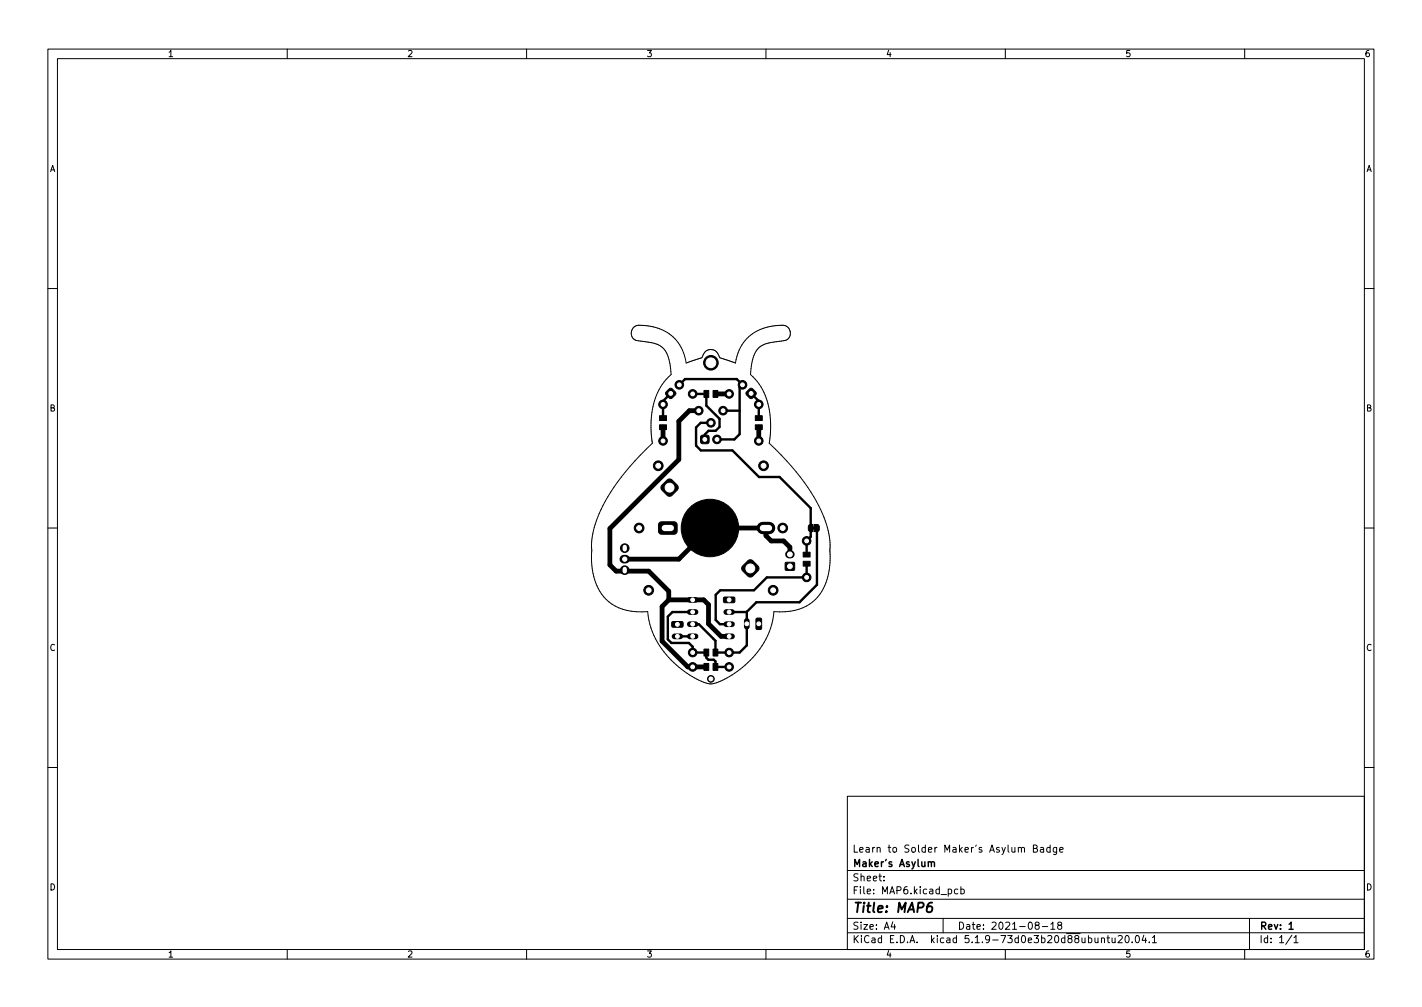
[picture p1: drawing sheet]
<svg xmlns="http://www.w3.org/2000/svg" width="297mm" height="210mm" viewBox="0 0 297 210" stroke-linecap="round" stroke-linejoin="round" font-family="sans-serif">
<defs><g id="words">
<text font-size="2.8" x="178" y="190.6">Title: MAP6</text>
<g font-size="2.1">
<text x="178" y="178">Learn to Solder Maker's Asylum Badge</text>
<text x="178" y="184">Sheet:</text>
<text x="178" y="181">Maker's Asylum</text>
<text x="178" y="186.7">File: MAP6.kicad_pcb</text>
<text x="178" y="196.9">KiCad E.D.A. kicad 5.1.9-73d0e3b20d88ubuntu20.04.1</text>
<text x="178" y="194.1">Size: A4</text>
<text x="200" y="194.1">Date: 2021-08-18</text>
<text x="263" y="194.1">Rev: 1</text>
<text x="263" y="196.9">Id: 1/1</text>
</g>
<g font-size="1.8">
<text x="35" y="11.9">1</text>
<text x="85" y="11.9">2</text>
<text x="135" y="11.9">3</text>
<text x="185" y="11.9">4</text>
<text x="235" y="11.9">5</text>
<text x="285" y="11.9">6</text>
<text x="10.3" y="35.9">A</text>
<text x="285.3" y="35.9">A</text>
<text x="10.3" y="85.9">B</text>
<text x="285.3" y="85.9">B</text>
<text x="10.3" y="135.9">C</text>
<text x="285.3" y="135.9">C</text>
<text x="10.3" y="185.9">D</text>
<text x="285.3" y="185.9">D</text>
<text x="35" y="199.9">1</text>
<text x="85" y="199.9">2</text>
<text x="135" y="199.9">3</text>
<text x="185" y="199.9">4</text>
<text x="235" y="199.9">5</text>
<text x="285" y="199.9">6</text>
</g>
</g></defs>
<g fill="none" stroke="#000" stroke-width=".21">
<path d="M10 10.2h277v190.1h-277zM12 12.2h273v186.1h-273zM60 10.2v2M110 10.2v2M160 10.2v2M210 10.2v2M260 10.2v2M10 60.2h2M132.3 68.4a3.2 3.2 0 0 1 2.9-.4 8.8 8.8 0 0 1 8.1 7.8l3.3-1.1 .1-.3a1.78 1.78 0 0 1 1.8-1.4 1.78 1.78 0 0 1 1.7 1.4l.1 .3 3.3 1.1a9.2 9.2 0 0 1 9.9-7.9 1.66 1.66 0 0 1 1.6 1.8 1.66 1.66 0 0 1-1.9 1.5l-1.1 .2a5 5 0 0 0-4.3 2.2 11.2 11.2 0 0 0-1 4.6 14.2 14.2 0 0 1 4.2 11.6l-.3 2.7 1.3 1.3a41.3 41.3 0 0 1 10.4 15 23.8 23.8 0 0 1 .9 9.3 10.1 10.1 0 0 1-5.6 8.8 12.8 12.8 0 0 1-6 .8 17.9 17.9 0 0 1-8.8 13.2l-2 1.1a4.3 4.3 0 0 1-4.9 0 19.4 19.4 0 0 1-10.5-12.5l-.2-1.8a10.4 10.4 0 0 1-9.1-3 14 14 0 0 1-2.6-9.8 16.4 16.4 0 0 1 2.4-9.4 48.8 48.8 0 0 1 10.3-13 18.4 18.4 0 0 1 1.7-11.7l1.2-1.6 1-1-.1-.6a6.9 6.9 0 0 0-1.9-5.2 11.3 11.3 0 0 0-5.2-1.3 1.63 1.63 0 0 1-.7-2.7zM285 60.2h2M10 110.2h2M285 110.2h2"/>
<path d="M10 160.2h2M177 166.3h108v32h-108zM215.9 177.1h.6l.1-.2v-.3l-.7-.2v1.5h.5l.2-.1 .1-.4-.3-.3M217.4 177h.5l.1 .9M218 177.3l-.5 .1-.2 .2 .2 .3h.5M219.4 177l-.5-.1-.3 .3 .2 .7h.6M219.4 176.4v1.5M220.7 176.9v1.2l-.3 .3h-.3M220.7 177l-.4-.1-.3 .3 .1 .7h.6M221.4 177.4l.7-.1-.1-.3-.4-.1-.2 .2v.8h.6M285 160.2h2M60 198.3v2"/>
<path d="M110 198.3v2M160 198.3v2M177 194.8h108M177 191.8h108M177 187.8h108M177 181.8h108M184.6 183.8v.1M184.6 183v.1M186.5 192.5l-.4 1h1M186.9 193v1M197 191.8v3M200.1 185.7l-.5-.1-.2 .3 .1 .7h.6"/>
<path d="M200.7 185.7l.4-.1 .3 .3-.1 .7h-.6M200.7 185.1v1.5M210 198.3v2M216.5 193.2l-.3-.3 .1-.2 .2-.2 .4 .1 .2 .2-.1 .2-.6 .2-.2 .3 .1 .4 .2 .1h.3l.3-.3v-.2l-.3-.3M217.7 193.5h1.2M219.5 193l.4-.5v1.5M219.5 194h.9M221.2 193.2l-.3-.3 .1-.2 .2-.2 .4 .1 .2 .2-.1 .2-.6 .2-.2 .3 .1 .4 .2 .1h.3l.3-.3-.1-.4-.2-.1M230.1 196l.2-.2 .3 .1 .1 .9M230.1 195.8v1M231.2 195.8h.6M231.4 195.3v1.3l.4 .2"/>
<path d="M232.3 195.8l.1 1h.3l.2-.1M232.9 195.8v1M233.6 195.5l.5-.2 .3 .5-.9 1h.9M235.2 195.4l.2-.1a.8 .8 0 0 1 .5 .8 .8 .8 0 0 1-.5 .7 1 1 0 0 1-.2-1.4zM236.5 196.7v.1M237.3 195.5l.2-.2a.8 .8 0 0 1 .5 .8 .8 .8 0 0 1-.5 .7l-.2-.1-.2-.4zM238.9 195.3l-.3 1h.9M239.3 195.8v1M240.1 196.7v.1M240.7 195.8l.4-.5v1.5M240.7 196.8h.9M260 198.3v2"/>
<path d="M261 191.8v6.5M269.9 195.3l-1.3 1.9M270.3 195.8l.4-.5v1.5M270.3 196.8h.8"/>
</g>
<path d="M193.9 180.1l.2-.2 .4 .1 .1 .9M194.6 180.1l.2-.2 .3 .1 .1 .9M269.3 193l.4-.5v1.5M269.3 194h.8" fill="none" stroke="#000" stroke-width=".3"/>
<path d="M194.7 188.5a.91 .91 0 0 0-1 .8l-.1 .8 .1 .3a.66 .66 0 0 0 1-.3l.1-.5-.2-.3a.66 .66 0 0 0-1 .3" fill="none" stroke="#000" stroke-width=".4"/>
<g fill="#000" stroke="#000" stroke-width=".21">
<path d="M137.8 88.7h1.4v1h-1.4zM137.8 86.8h1.4v1h-1.4zM139.1 81.8l.8-.7h.3l.9 .8 .1 .3-.8 .9-.4 .1-.9-.8zM146.5 91l.3-.2 1.2 .2 .1 .3-.1 1.2-.3 .1-1.2-.1-.2-.3zM147 81.5h1v1.5h-1zM148.9 81.5h1v1.5h-1zM155.9 81.8l.7-.7h.4l.9 .8 .1 .3-.8 .9-.4 .1-.9-.8zM157.8 88.7h1.4v1h-1.4zM157.8 86.8h1.4v1h-1.4zM138.3 101.3l1-1.1a.75 .75 0 0 1 1.1 0l1.1 1.1a.75 .75 0 0 1 0 1l-1.1 1.1a.75 .75 0 0 1-1.1 0l-1-1.1a.75 .75 0 0 1 0-1zM137.7 109.1l.4-.1 2.7-.1a.65 .65 0 0 1 .7 .7v1.3a.65 .65 0 0 1-.7 .6h-2.6a.65 .65 0 0 1-.7-.6l.1-1.4zM155.1 118.2l1.1-1.1a.75 .75 0 0 1 1.1 0l1 1.1a.75 .75 0 0 1 0 1l-1 1.1a.75 .75 0 0 1-1.1 0l-1.1-1.1a.75 .75 0 0 1 0-1z"/>
<path d="M164.1 117.5h1.8v1.5h-1.8zM167.8 117.2h1.4v1h-1.4zM167.8 115.3h1.4v1h-1.4zM169 109.6l.9-.1v1.5h-.7l-.3-.2v-.8zM170.2 109.5h.6l.3 .3v.8l-.2 .4h-.7zM169.7 110h.6v.4h-.6zM140.4 129.9l2.1-.1 .2 .2v.8l-.3 .2-1.9-.1-.2-.2zM147 138.5h1v1.5h-1zM147 135.5h1v1.5h-1zM148.9 138.5h1v1.5h-1zM148.9 135.5h1v1.5h-1zM151.2 124.7h2.1l.2 .2v.8l-.3 .1h-1.9l-.2-.2z"/>
<path d="M158 129.1l.8-.1 .3 .2v2l-.2 .2h-.8l-.2-.1z"/>
<circle cx="148.5" cy="75.7" r="1.52"/>
<circle cx="137.5" cy="97.2" r="1.02"/>
<circle cx="138.5" cy="84.4" r=".9"/>
<circle cx="138.5" cy="92.1" r=".9"/>
<circle cx="141.9" cy="80.4" r=".9"/>
<circle cx="144.7" cy="82.2" r=".9"/>
<circle cx="146" cy="85.7" r=".9"/>
<circle cx="148.5" cy="88.3" r=".9"/>
<circle cx="149.8" cy="91.7" r=".9"/>
<circle cx="151" cy="85.7" r=".9"/>
<circle cx="152.3" cy="82.2" r=".9"/>
<circle cx="155.1" cy="80.4" r=".9"/>
<circle cx="158.5" cy="92.1" r=".9"/>
<circle cx="158.5" cy="84.4" r=".9"/>
<circle cx="159.5" cy="97.2" r="1.02"/>
<circle cx="130.5" cy="114.4" r=".9"/>
<circle cx="130.5" cy="119" r=".9"/>
<circle cx="133.5" cy="110.2" r="1.02"/>
<circle cx="148.3" cy="110.2" r="6"/>
<circle cx="163.5" cy="110.2" r="1.02"/>
<circle cx="168.5" cy="112.9" r=".9"/>
<circle cx="135.5" cy="123.2" r="1.02"/>
<circle cx="144.7" cy="136.2" r=".9"/>
<circle cx="144.7" cy="139.2" r=".9"/>
<circle cx="152.3" cy="136.2" r=".9"/>
<circle cx="152.3" cy="139.2" r=".9"/>
<circle cx="161.5" cy="123.2" r="1.02"/>
<circle cx="168.5" cy="120.6" r=".9"/>
<circle cx="148.5" cy="141.7" r=".7"/>
</g>
<path d="M159.3 110.2h1.3" fill="none" stroke="#000" stroke-width="2.6"/>
<path d="M140.9 132.9h1.2M144.1 132.9h1.2M144.1 127.8h1.2M144.1 130.3h1.2M144.1 125.2h1.2M151.7 132.9h1.2M151.7 127.8h1.2M151.7 130.3h1.2M156 129.6v1.2" fill="none" stroke="#000" stroke-width="1.2"/>
<path d="M130.3 116.7h.4" fill="none" stroke="#000" stroke-width="1.8"/>
<path d="M164.9 115.7h.3" fill="none" stroke="#000" stroke-width="1.7"/>
<path d="M138.5 89.2v2.9M146 85.7h-2l-2.2 2.2v8l-14.4 14.4v7.6l1.3 1.3h6.8l4.2 4.2v1.8M149.5 82.2h2.8M158.5 89.2v2.9M165 115.7v-1.5l-1.3-1.3h-2.6l-1.1-1.1v-1.6h-11.7l-6.5 6.5h-11.3M139.7 125.2l-1.4 1.4v7.3l5.4 5.3h3.9M139.7 125.2h7.3l1 1v4l2.6 2.7h1.7" fill="none" stroke="#000" stroke-width="1"/>
<path d="M140.1 82.1l-1.6 1.6v3.6M141.9 80.4l1.2-1.3h10.8l1.2 1.3-.6 .6v9.6l-1.1 1.1h-3.6M144.7 82.2h2.9v2.5l2.7 2.7v1.7l-.8 .8h-1.5l-.8 .8v1M148.5 88.3h-2.1l-1 .9v3.8l1 1h6.6l5.6 5.6h4.3l6.4 6.5v6l-.8 .8v2.9M151 85.7h3.5M156.9 82.1l1.6 1.6v3.6M168.5 117.7v2.9h-8.3l-2.7 2.6h-7l-1 1v5.2l.9 .9h1.9M170.6 110.2v11.9l-3.6 3.6h-9l-2 2.1h-3.7M141.5 132.9h3.2M144.7 127.8h-4.2l-1 .9v4.8l.7 .7h3.7l.8 .8v1.2h2.9v1.1l.3 .4h1.2l.4 .4v1.1h2.8M156 127.7v7l-1.5 1.5h-5v-2.4l-3.5-3.5h-1.3" fill="none" stroke="#000" stroke-width=".5"/>
<g fill="#fff" stroke="#fff" stroke-width=".21">
<circle cx="156.7" cy="118.7" r=".92"/>
<circle cx="139.9" cy="101.8" r=".92"/>
<circle cx="137.8" cy="105.5" r=".9"/>
<circle cx="146" cy="119.8" r=".9"/>
<circle cx="154.2" cy="105.5" r=".9"/>
<circle cx="155.1" cy="80.4" r=".4"/>
<circle cx="156.9" cy="82.1" r=".4"/>
<circle cx="140.1" cy="82.1" r=".4"/>
<circle cx="141.9" cy="80.4" r=".4"/>
<circle cx="168.5" cy="120.6" r=".4"/>
<circle cx="168.5" cy="112.9" r=".4"/>
<circle cx="138.5" cy="92.1" r=".4"/>
<circle cx="138.5" cy="84.4" r=".4"/>
<circle cx="158.5" cy="92.1" r=".4"/>
<circle cx="158.5" cy="84.4" r=".4"/>
<circle cx="152.3" cy="82.2" r=".4"/>
<circle cx="144.7" cy="82.2" r=".4"/>
<circle cx="152.3" cy="139.2" r=".4"/>
<circle cx="144.7" cy="139.2" r=".4"/>
<circle cx="152.3" cy="136.2" r=".4"/>
<circle cx="144.7" cy="136.2" r=".4"/>
<circle cx="156" cy="130.2" r=".4"/>
<circle cx="158.5" cy="130.2" r=".4"/>
<circle cx="149.8" cy="91.7" r=".4"/>
<circle cx="147.2" cy="91.7" r=".4"/>
<circle cx="146" cy="85.7" r=".4"/>
<circle cx="151" cy="85.7" r=".4"/>
<circle cx="148.5" cy="88.3" r=".4"/>
<circle cx="130.5" cy="116.7" r=".45"/>
<circle cx="141.5" cy="130.4" r=".4"/>
<circle cx="141.5" cy="132.9" r=".4"/>
<circle cx="152.3" cy="125.2" r=".4"/>
<circle cx="144.7" cy="132.9" r=".4"/>
<circle cx="152.3" cy="127.8" r=".4"/>
<circle cx="144.7" cy="130.3" r=".4"/>
<circle cx="152.3" cy="130.3" r=".4"/>
<circle cx="144.7" cy="127.8" r=".4"/>
<circle cx="152.3" cy="132.9" r=".4"/>
<circle cx="144.7" cy="125.2" r=".4"/>
<circle cx="148.5" cy="75.7" r="1.02"/>
<circle cx="135.5" cy="123.2" r=".51"/>
<circle cx="137.5" cy="97.2" r=".51"/>
<circle cx="161.5" cy="123.2" r=".51"/>
<circle cx="159.5" cy="97.2" r=".51"/>
<circle cx="133.5" cy="110.2" r=".51"/>
<circle cx="163.5" cy="110.2" r=".51"/>
<circle cx="148.5" cy="141.7" r=".4"/>
<circle cx="165" cy="115.7" r=".5"/>
<circle cx="165" cy="118.2" r=".5"/>
</g>
<path d="M138.9 110.2h1.3M159.3 110.2h1.3" fill="none" stroke="#fff" stroke-width="1.3"/>
<path d="M130 112.6h1M130 120.8h1" fill="none" stroke="#fff" stroke-width="1"/>
<path d="M130.5 114.2v.5M130.5 118.8v.5" fill="none" stroke="#fff" stroke-width=".9"/>
<use href="#words"/>
</svg>
